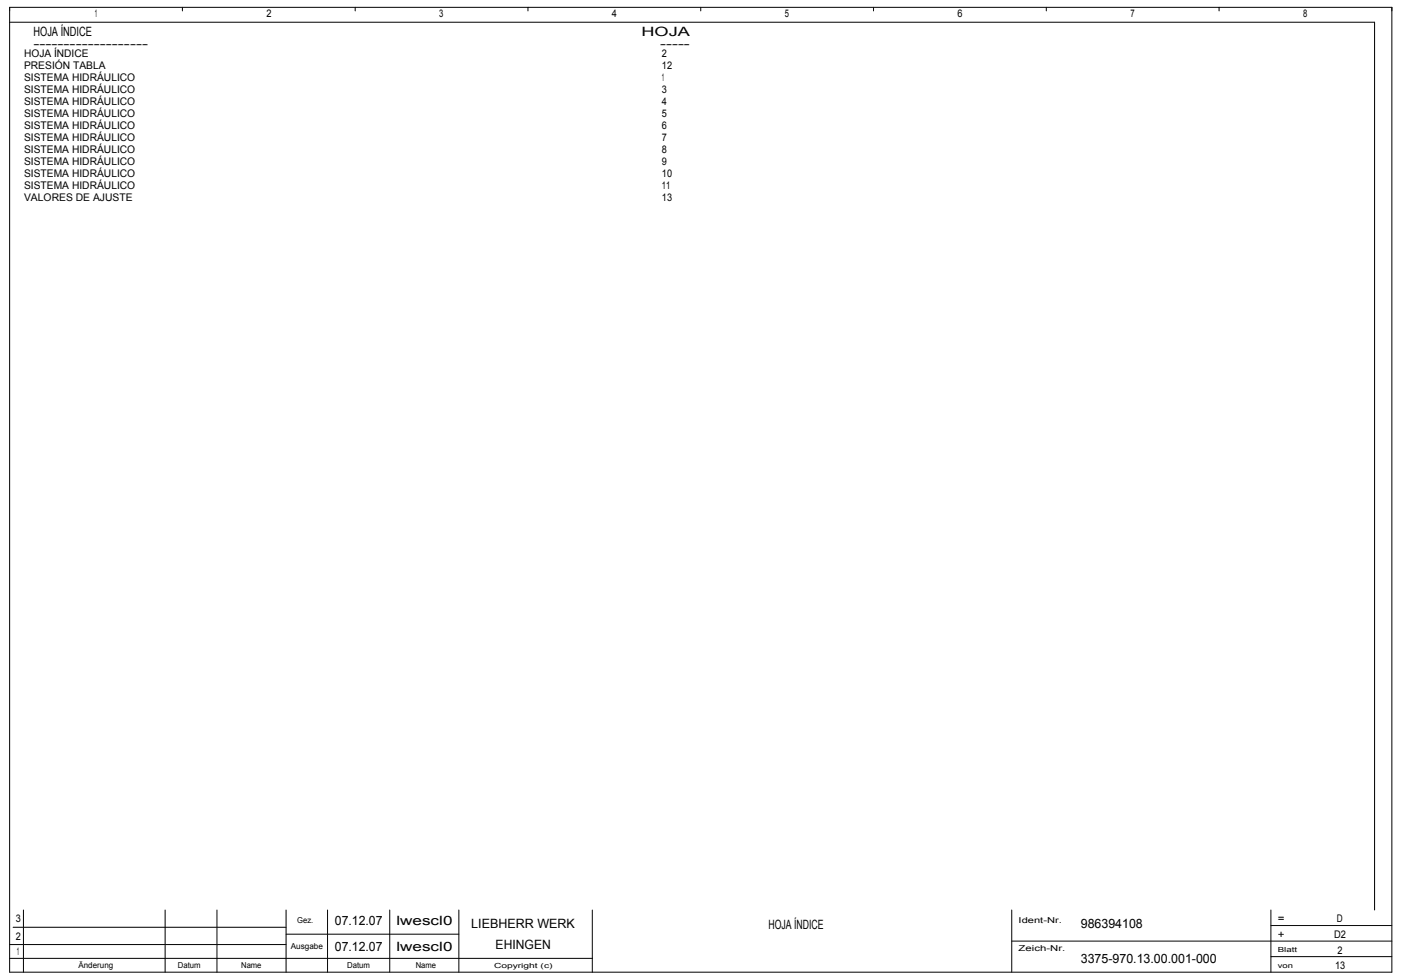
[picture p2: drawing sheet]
<svg xmlns="http://www.w3.org/2000/svg" width="582mm" height="406mm" viewBox="0 0 582 406" stroke-linecap="round" stroke-linejoin="round" font-family="sans-serif">
<defs><g id="words">
<g font-size="5.3">
<text x="13.9" y="14.9">HOJA ÍNDICE</text>
<text x="266.5" y="14.9">HOJA</text>
<text x="13.9" y="19.9">­­­­­­­­­­­­­­­­­­­</text>
<text x="274.3" y="19.9">­­­­­</text>
<text x="139.1" y="384.4">07.12.07</text>
<text x="164.7" y="384.4">lwescl0</text>
<text x="195.8" y="385.8">LIEBHERR WERK</text>
<text x="319.3" y="386.1">HOJA ÍNDICE</text>
<text x="449" y="385.8">986394108</text>
<text x="139.1" y="395.1">07.12.07</text>
<text x="164.7" y="395.1">lwescl0</text>
<text x="205.9" y="394.4">EHINGEN</text>
<text x="449" y="400.2">3375­970.13.00.001­000</text>
</g>
<g font-size="4.4">
<text x="39.3" y="7.1">1</text>
<text x="110.7" y="7.1">2</text>
<text x="182.5" y="7.1">3</text>
<text x="254.2" y="7.1">4</text>
<text x="326" y="7.1">5</text>
<text x="397.8" y="7.1">6</text>
<text x="469.6" y="7.1">7</text>
<text x="541.4" y="7.1">8</text>
<text x="10" y="23.6">HOJA ÍNDICE</text>
<text x="275" y="23.6">2</text>
<text x="10" y="28.6">PRESIÓN TABLA</text>
<text x="275" y="28.6">12</text>
<text x="10" y="33.6">SISTEMA HIDRÁULICO</text>
<text x="275" y="33.6">1</text>
<text x="10" y="38.6">SISTEMA HIDRÁULICO</text>
<text x="275" y="38.6">3</text>
<text x="10" y="43.6">SISTEMA HIDRÁULICO</text>
<text x="275" y="43.6">4</text>
<text x="10" y="48.6">SISTEMA HIDRÁULICO</text>
<text x="10" y="53.6">SISTEMA HIDRÁULICO</text>
<text x="275" y="48.6">5</text>
<text x="275" y="53.6">6</text>
<text x="10" y="58.6">SISTEMA HIDRÁULICO</text>
<text x="275" y="58.6">7</text>
<text x="10" y="63.6">SISTEMA HIDRÁULICO</text>
<text x="275" y="63.6">8</text>
<text x="10" y="68.6">SISTEMA HIDRÁULICO</text>
<text x="275" y="68.6">9</text>
<text x="10" y="73.6">SISTEMA HIDRÁULICO</text>
<text x="275" y="73.6">10</text>
<text x="10" y="78.6">SISTEMA HIDRÁULICO</text>
<text x="10" y="83.6">VALORES DE AJUSTE</text>
<text x="275" y="78.6">11</text>
<text x="275" y="83.6">13</text>
<text x="6.6" y="383.3">3</text>
<text x="530.9" y="383.3">=</text>
<text x="555.4" y="383.3">D</text>
<text x="530.9" y="389.8">+</text>
<text x="554.2" y="389.8">D2</text>
<text x="6.5" y="390.5">2</text>
<text x="7" y="397">1</text>
<text x="555.6" y="396.3">2</text>
<text x="554.6" y="402.7">13</text>
</g>
<g font-size="3.4">
<text x="123.4" y="383.7">Gez.</text>
<text x="423.2" y="383.7">Ident­Nr.</text>
<text x="120.8" y="394.5">Ausgabe</text>
<text x="423.2" y="395.2">Zeich­Nr.</text>
<text x="32.6" y="402.4">Änderung</text>
<text x="73.8" y="402.4">Datum</text>
<text x="100.2" y="402.4">Name</text>
<text x="144.2" y="402.4">Datum</text>
<text x="172.7" y="402.4">Name</text>
</g>
<g font-size="2.9">
<text x="530.8" y="395.8">Blatt</text>
<text x="205.2" y="402.3">Copyright (c)</text>
<text x="530.8" y="402.3">von</text>
</g>
</g></defs>
<g fill="none" stroke="#000" stroke-width=".42">
<path d="M4 3.1h574.2v400.9h-574.2zM4 9.2h567v369M75.8 3.1v1.4M147.6 3.1v1.4M219.3 3.1v1.4M291.1 3.1v1.4M362.9 3.1v1.4M434.6 3.1v1.4M506.4 3.1v1.4M9.7 378.2v25.8M68.6 378.2v25.8M90.1 378.2v25.8"/>
<path d="M118.8 378.2v25.8M136.1 378.2v25.8M161.9 378.2v25.8M190.6 378.2v25.8M246.1 378.2v25.8M420.3 378.2v25.8M528 378.2v25.8M4 398.3h242.1M4 392.5h114.8M5.4 385.3h113.4M118.8 388.2h71.8M420.3 391.1h157.9"/>
<path d="M528 397.5h50.2M528 384.6h50.2"/>
</g>
<use href="#words"/>
</svg>
